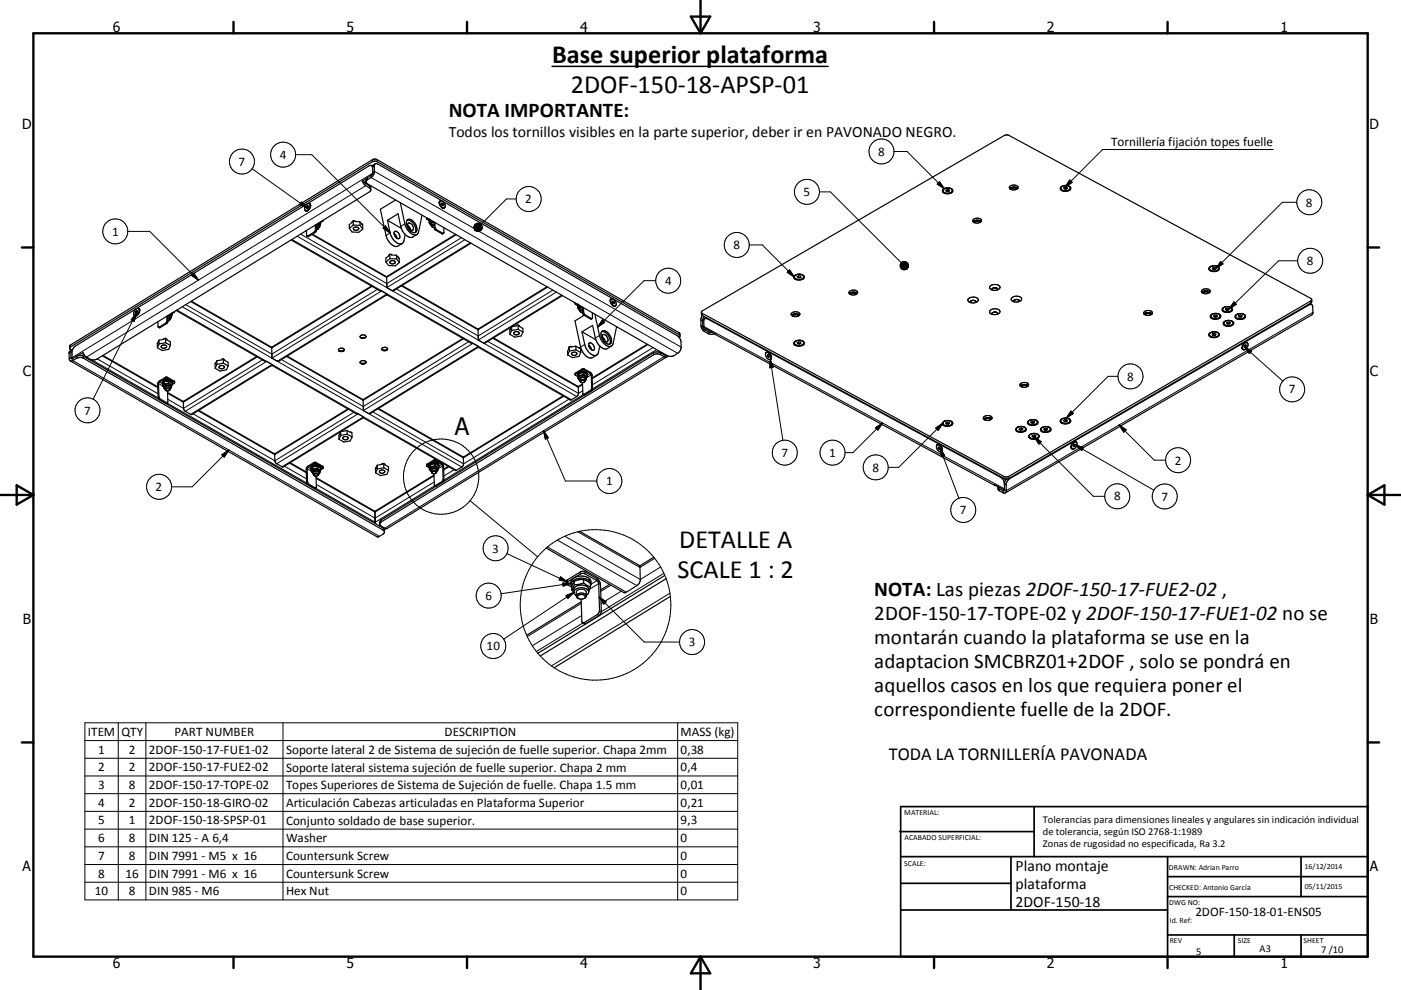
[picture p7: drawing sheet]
<svg xmlns="http://www.w3.org/2000/svg" width="420mm" height="297mm" viewBox="0 0 420 297" stroke-linecap="round" stroke-linejoin="round" font-family="sans-serif">
<defs><g id="words">
<g font-size="7.9">
<text x="165.5" y="18.8">Base superior plataforma</text>
<text x="171.1" y="27.8">2DOF-150-18-APSP-01</text>
<text x="203.6" y="164.3">DETALLE A</text>
<text x="203.1" y="173.3">SCALE 1 : 2</text>
</g>
<text font-size="7.2" x="136.4" y="130.6">A</text>
<g font-size="6.3">
<text x="134.5" y="35.1">NOTA IMPORTANTE:</text>
<text x="262.1" y="178.8">NOTA: Las piezas 2DOF-150-17-FUE2-02 ,</text>
<text x="262.1" y="186">2DOF-150-17-TOPE-02 y 2DOF-150-17-FUE1-02 no se</text>
<text x="262.1" y="193.2">montarán cuando la plataforma se use en la</text>
<text x="262.1" y="200.4">adaptacion SMCBRZ01+2DOF , solo se pondrá en</text>
<text x="262.1" y="207.6">aquellos casos en los que requiera poner el</text>
<text x="262.1" y="214.8">correspondiente fuelle de la 2DOF.</text>
</g>
<text font-size="5.5" x="266.4" y="227.9">TODA LA TORNILLERÍA PAVONADA</text>
<g font-size="4.7">
<text x="134.5" y="41.1">Todos los tornillos visibles en la parte superior, deber ir en PAVONADO NEGRO.</text>
<text x="304.5" y="261.2">Plano montaje</text>
<text x="304.5" y="266.6">plataforma</text>
<text x="304.5" y="272">2DOF-150-18</text>
</g>
<g font-size="4.2">
<text x="33.9" y="9.6">6</text>
<text x="103.9" y="9.6">5</text>
<text x="173.9" y="9.6">4</text>
<text x="243.8" y="9.6">3</text>
<text x="313.9" y="9.6">2</text>
<text x="383.9" y="9.6">1</text>
<text x="6.7" y="38.7">D</text>
<text x="410.5" y="38.7">D</text>
<text x="6.9" y="112.9">C</text>
<text x="410.7" y="112.9">C</text>
<text x="6.9" y="187.1">B</text>
<text x="410.7" y="187.1">B</text>
<text x="6.8" y="261.4">A</text>
<text x="410.7" y="261.4">A</text>
<text x="33.9" y="290.4">6</text>
<text x="103.9" y="290.4">5</text>
<text x="173.9" y="290.4">4</text>
<text x="243.8" y="290.4">3</text>
<text x="313.9" y="290.4">2</text>
<text x="383.9" y="290.4">1</text>
</g>
<g font-size="3.9">
<text x="83.9" y="47.7">4</text>
<text x="263.3" y="46.7">8</text>
<text x="333.2" y="43.8">Tornillería fijación topes fuelle</text>
<text x="71.5" y="49.7">7</text>
<text x="240.9" y="58.8">5</text>
<text x="157.5" y="61">2</text>
<text x="391.5" y="62">8</text>
<text x="33.6" y="70.7">1</text>
<text x="219.9" y="74.8">8</text>
<text x="391.8" y="79.5">8</text>
<text x="199.4" y="85.5">4</text>
<text x="337.9" y="114.2">8</text>
<text x="386.4" y="118">7</text>
<text x="25.2" y="124.4">7</text>
<text x="234.3" y="137.1">7</text>
<text x="248.6" y="137.1">1</text>
<text x="261.5" y="141.5">8</text>
<text x="352.2" y="139.4">2</text>
<text x="46.7" y="147.3">2</text>
<text x="181.7" y="145.5">1</text>
<text x="287.8" y="154.3">7</text>
<text x="334" y="150.1">8</text>
<text x="348.2" y="150.2">7</text>
<text x="147.6" y="165.8">3</text>
<text x="145.5" y="179.9">6</text>
<text x="145.9" y="195.1">10</text>
<text x="206.5" y="193.9">3</text>
<text x="26.3" y="220.7">ITEM</text>
<text x="36.4" y="220.7">QTY</text>
<text x="52.3" y="220.7">PART NUMBER</text>
<text x="133.3" y="220.7">DESCRIPTION</text>
<text x="204" y="220.9">MASS (kg)</text>
<text x="29.5" y="226.1">1</text>
<text x="38.6" y="226.1">2</text>
<text x="44.6" y="226.1">2DOF-150-17-FUE1-02</text>
<text x="85.8" y="226.1">Soporte lateral 2 de Sistema de sujeción de fuelle superior. Chapa 2mm</text>
<text x="204" y="226.1">0,38</text>
<text x="29.5" y="231.4">2</text>
<text x="38.6" y="231.4">2</text>
<text x="44.6" y="231.4">2DOF-150-17-FUE2-02</text>
<text x="85.8" y="231.5">Soporte lateral sistema sujeción de fuelle superior. Chapa 2 mm</text>
<text x="204" y="231.4">0,4</text>
<text x="29.5" y="236.7">3</text>
<text x="38.6" y="236.7">8</text>
<text x="44.6" y="236.7">2DOF-150-17-TOPE-02</text>
<text x="85.8" y="236.8">Topes Superiores de Sistema de Sujeción de fuelle. Chapa 1.5 mm</text>
<text x="204" y="236.7">0,01</text>
<text x="29.5" y="242">4</text>
<text x="38.6" y="242.1">2</text>
<text x="44.6" y="242.1">2DOF-150-18-GIRO-02</text>
<text x="85.8" y="242.1">Articulación Cabezas articuladas en Plataforma Superior</text>
<text x="204" y="242.1">0,21</text>
<text x="29.5" y="247.3">5</text>
<text x="38.6" y="247.3">1</text>
<text x="44.6" y="247.3">2DOF-150-18-SPSP-01</text>
<text x="85.8" y="247.4">Conjunto soldado de base superior.</text>
<text x="204" y="247.3">9,3</text>
<text x="29.5" y="252.6">6</text>
<text x="29.5" y="258">7</text>
<text x="38.6" y="252.6">8</text>
<text x="38.6" y="258">8</text>
<text x="44.6" y="252.6">DIN 125 - A 6,4</text>
<text x="44.6" y="258">DIN 7991 - M5 x 16</text>
<text x="85.8" y="252.7">Washer</text>
<text x="204" y="252.6">0</text>
<text x="204" y="258">0</text>
<text x="29.5" y="263.3">8</text>
<text x="37.6" y="263.3">16</text>
<text x="44.6" y="263.3">DIN 7991 - M6 x 16</text>
<text x="85.8" y="258.1">Countersunk Screw</text>
<text x="85.8" y="263.4">Countersunk Screw</text>
<text x="204" y="263.3">0</text>
<text x="28.4" y="268.6">10</text>
<text x="38.6" y="268.6">8</text>
<text x="44.6" y="268.6">DIN 985 - M6</text>
<text x="85.8" y="268.6">Hex Nut</text>
<text x="204" y="268.6">0</text>
<text x="358.4" y="274.9">2DOF-150-18-01-ENS05</text>
</g>
<g font-size="3.1">
<text x="312.7" y="246.8">Tolerancias para dimensiones lineales y angulares sin indicación individual</text>
<text x="312.7" y="250.4">de tolerancia, según ISO 2768-1:1989</text>
<text x="312.7" y="254">Zonas de rugosidad no especificada, Ra 3.2</text>
<text x="358.6" y="286.4">5</text>
<text x="377.6" y="285.6">A3</text>
<text x="396.1" y="285.9">7 /10</text>
</g>
<g font-size="2.4">
<text x="271.1" y="244.4">MATERIAL:</text>
<text x="271.2" y="252">ACABADO SUPERFICIAL:</text>
<text x="271.1" y="259.7">SCALE:</text>
<text x="350.4" y="260.9">DRAWN: Adrian Parro</text>
<text x="391.1" y="260.6">16/12/2014</text>
<text x="350.5" y="267">CHECKED: Antonio García</text>
<text x="391.2" y="266.7">05/11/2015</text>
<text x="350.5" y="271.4">DWG NO:</text>
<text x="350.7" y="276.9">Id. Ref:</text>
<text x="350.7" y="282.8">REV</text>
<text x="371.1" y="282.9">SIZE</text>
<text x="390.8" y="283">SHEET</text>
</g>
</g></defs>
<g fill="none" stroke="#000" stroke-width=".36">
<path d="M108.6 54.3l.5 1 1.8 1.1 .3 .5M108.6 54.3l.7 .4M109.3 54.7l1.7 1.3 .2 .9M109.8 54.6l.4 .6 89.8 51.5a2.26 2.26 0 0 0 2.1 0l1.1-.7a2.25 2.25 0 0 0 1-1.9l-.1-1.8-.5-1M109.8 54.4l-.5 .3M109.9 53.6l-1.3 .7M111.2 55.7l-.3 .2M111.2 56.9l-.5 .7-81.6 50.1-1.1 .3-1-.2-1.4-.9-.7-1.1-1.6 .9M111.4 49.7l-.8 .1-88 54-.9 1.1M111.4 49.7l.3 .4M111.4 49.7l.3 .2M111.7 50.1v1.7"/>
<path d="M111.7 50.1l-.1 2.1-1.8 1.4v1M112.5 49.1l-.3 .7 .1 1.6a2.31 2.31 0 0 1-1 1.9l-1.3 .8-.2 .5M112.5 49.1l.7 .1 89.9 51.5 .5 .6M112.5 49.1l-.7 .5-.1 .5M118.6 60l-4.6 2.8 1.7 7.8a3.7 3.7 0 0 0 3.4 3.3l1.5-.8M282.7 57.2v.2M282.7 57.4l.3 .5M283.1 56.6l-.4 .5v.3M283.6 56.4a.84 .84 0 0 0-1.1 .8 .84 .84 0 0 0 1 .9l1.7-.2M284 56.8l-.5 .3 .2 .3 .6 .1 .4-.3-.2-.3M284 57.3l-.2 .1M284 56.8v.5"/>
<path d="M284 57.3l.4 .1M284 56.8l.5 .1M284.1 56.4h-.3M284.1 56.4h.6M284.2 56.4l-1 .1M284.2 56.4h.5M284.5 56.9v.4M284.7 56.4l.5 .2M285.2 56.6l.3 .4v.5l-.3 .4M285.2 56.6a.65 .65 0 0 1 .5 .6 .65 .65 0 0 1-.5 .7M285.5 57.2a1.78 1.78 0 0 1-2.8 .2M302.7 55.9a1.6 1.6 0 0 1 2.5 .4 1.54 1.54 0 0 1-2.6-.1z"/>
<path d="M304.8 56.8a1.04 1.04 0 0 0-1.7 0M305.1 56.5a1.91 1.91 0 0 0-2.4 .1M318 56.5l.4 .7M319.3 56.1l-.4 .3 .2 .3h.5l.4-.2-.1-.3M319.3 56.1v.5M319.3 56.1l.6 .1M319.3 56.6l-.1 .1M319.3 56.6l.4 .1M319.5 55.7a1.06 1.06 0 0 0-1.2 .1 1.06 1.06 0 0 0-.3 1.1 2.24 2.24 0 0 0 2.6 .2M319.8 55.7h.3M319.9 56.2v.4M320 55.7a1.58 1.58 0 0 0-2 .8"/>
<path d="M320 55.7a.76 .76 0 0 1 1 .5 .76 .76 0 0 1-.4 .9M320.3 55.8a.68 .68 0 0 1 .6 .7 .68 .68 0 0 1-.8 .6 1.56 1.56 0 0 1-2.1-.6M320.9 56.4l-.3 .7M87.3 72l26.3 15.1 .8 .2 1.6 .9v.2M91.5 63.1a1.29 1.29 0 0 0 1.2-.6 1.29 1.29 0 0 0 0-1.4 1.31 1.31 0 0 0-1.2 .8 1.31 1.31 0 0 0 .3 1.4h.3M91.6 63.1l.5 .2M91.8 69.2h.1M91.9 69.2v1.5M91.9 62.1l.3 .2M91.9 70.7l.1 .1M92.2 61.8h.2l-.2 .7-.3-.1v-.3M92.2 61.8l.2 .1"/>
<path d="M92.2 61.8l-.3 .3M92.2 62.3v.1M92.3 63.2l-.2 .1M92.4 62.1l-.2 .2M92.6 61l.4 .2 .1 .3M92.7 61.1l.4 .4M93.1 61.5a1.84 1.84 0 0 1-1 1.8M93.7 70.3l22.2 12.7M94.5 67.5l.1 1.5-.3 .5-2.3 1.3M94.8 67.4l-.1 2.1-2.2 1.4-.5-.1M94.8 68l.7 .4M94.8 68.3l.5 .1v.4"/>
<path d="M95 67.3a.61 .61 0 0 1 .8 .3 .61 .61 0 0 1-.3 .8M95.3 68.8l-.5 .2M95.3 68.8h-.1M95.4 67l.4 .3 .1 .6M95.5 68.4l-.2 .4M95.5 67.9v.6M95.6 66.9l.5 .2M96.1 66.6v.5M96.1 67.1l-.3 .7M96.9 66.1v.1M96.9 66.2l-.8 .6M104.7 68.5l.8 1.1 2.1 .1 1.1-1"/>
<path d="M105.9 66.2l-1.2 1.2v1.1M105.9 66.2l2 .3M105.9 66.2v1.3M105.9 67.5l2 .1M105.9 67.5l-1.2 1M106 68.4a.87 .87 0 0 1 .9-.3 .87 .87 0 0 1 .6 .7 .84 .84 0 0 1-.9 .3 .84 .84 0 0 1-.6-.7zM107.9 66.5l.6 .8v-.2M107.9 66.5v1.1M107.9 67.6l.8 1.1M108.5 67.1v.2M108.5 67.1l.2 .3v1.3M115.7 78.6l.8 1.1 2 .1 1.2-1"/>
<path d="M116.2 66.1l.8 3.8a3.8 3.8 0 0 0 3.3 3.3l.7-.7 .5-2.2M116.2 66.1l4.1 2.4M116.2 66.1l3.1-2 .9 3.8a3.7 3.7 0 0 0 3.4 3.3l1.4-.9M116.9 76.3l-1.2 1.2v1.1M116.9 76.3l2 .3M116.9 76.3v1.3M116.9 77.6l2 .1M116.9 77.6l-1.2 1M117 78.4a.84 .84 0 0 1 .9-.2 .84 .84 0 0 1 .6 .6 .85 .85 0 0 1-.9 .4 .85 .85 0 0 1-.7-.7zM118.1 70.1l.6 .5 .3 .9M118.3 69.5a1.33 1.33 0 0 1 1.3 .6 1.33 1.33 0 0 1-.1 1.5 1.57 1.57 0 0 1-1.2-2.1zM118.9 76.6l.6 .8v-.2"/>
<path d="M118.9 76.6v1.1M118.9 77.7l.8 1.1M119.5 77.2l-.1 .1M119.5 77.2l.2 .2v1.4M120 60.8l1.4 6.4a3.9 3.9 0 0 0 3.4 3.3l.6-.7 1.1-5.3M122.1 66a2.89 2.89 0 0 1 2.3 3.8M122.1 66a2.09 2.09 0 0 1 2.7 1.6 1.31 1.31 0 0 1-.8 2.2 2.93 2.93 0 0 1-1.9-3.8zM122.2 67.6l.5 .5 .4 .9M122.4 66.9a1.44 1.44 0 0 1 1.3 2.2 1.51 1.51 0 0 1-1.3-2.2zM122.9 68.5l-.2 .2M127.8 65.3l.1 .3M127.9 65.6l.7 .5"/>
<path d="M128 65.4l-.1 .2M128.5 65.7l.1 .3M128.6 66.1l.1 .2M128.6 65.7v.4M128.7 66.9l.3 .2M128.8 65.9l-.1 1M129 67.2l.3 .5M129 66h.1M129 66h.2M129 66l-.3 .9M129.3 67.2l.1 .6M129.4 67.7v.1"/>
<path d="M129.4 67.8l.3 .4M129.5 66.2l-.5 .4v.6M130 66.5l-.7 .2-.3 .5M130.1 66.6l.1 1.8 .2 .5 2.1 1.2 .5-.1M130.1 67.3l-.7 .4M130.2 67.5a.39 .39 0 0 0-.6 .1 .39 .39 0 0 0 .1 .6l.5 .1M130.4 66.8l.2 1.9 2.3 1.3 .2-.2v-1.5M132 60.3l-.3 .6M132.2 60.2a1.16 1.16 0 0 0-.5 1.2 1.16 1.16 0 0 0 .8 .9l.5 .2a1.28 1.28 0 0 0 .3-1.5 1.28 1.28 0 0 0-1.3-.7 1.39 1.39 0 0 0 1.3 2l.1-.2M132.4 61.3h.1M132.5 61.3l.1 .2M132.8 61.1l-.3-.2-.2 .2 .2 .4"/>
<path d="M132.8 61.1l-.3 .2M132.8 61.1l.2 .4M133 61.5l-.2 .2-.3-.2M133 61.5l-.3 .1M133.3 62.3l-.7 .1M136.6 70.3l-20.7 12.7M141.2 73l-23 14.1-.6 .1-1.6-.9-.1-3.3M291.9 65.7a1.55 1.55 0 0 1 2.4 .5 1.51 1.51 0 0 1-2.7 0zM293.8 66.7a1.03 1.03 0 0 0-1.7 .1M294.1 66.5a1.84 1.84 0 0 0-2.3 .1M364.6 79.8a1.47 1.47 0 0 0-2.2 1 2.03 2.03 0 0 0 2.7 .4M364.8 79.9a.75 .75 0 0 1 .6 .5 .75 .75 0 0 1-.3 .8"/>
<path d="M40.2 94.5l.1 .1M40.3 94.6h.7M40.3 94.6l.3 .1M40.6 93.6l.4 .2M40.9 93.2h.3l-.3 .7h-.3v-.3M40.9 93.2l.3 .2M40.9 93.2l-.3 .4M41 93.8h.1M41.1 94.6l-.4 .2M41.2 93.6l-.2 .2M41.3 92.5a1.49 1.49 0 0 0-1 2.1M41.3 92.5a1.18 1.18 0 0 1 .4 1.3 1.18 1.18 0 0 1-1 .8h-.4"/>
<path d="M41.3 92.5a1.09 1.09 0 0 1 .6 1 1.09 1.09 0 0 1-.6 1l-.2 .1M41.5 92.6l.4 .4M47.3 96.5l.3 1.7M50 94.9v1.4l-.2 .6-2.2 1.3M50.2 94.7v2.2l-2.3 1.4-.4-.2M50.3 95.4l.7 .3M50.3 95.6l.4 .1v.4M50.4 94.6l.7 .2 .2 .4M50.7 96.1l-.4 .2M50.8 96.1l-.1 .1M50.9 94.3l.4 .4v.5M51 95.7v.1"/>
<path d="M51 95.2v.6M51 95.8l-.2 .3M51.1 94.2l.5 .2M51.3 95.2l-.3 .5M51.5 93.9h.1M51.6 93.9v.5M51.6 94.4l-.3 .7M51.7 93.9l-.1 .4M52.3 93.5l.1 .1M52.4 93.6l-.7 .5M52.4 93.4v.1M52.8 93.1l26.4 15.2 .7 .1 1.6 1v.2"/>
<path d="M57.4 90.3l24 13.9M111.4 85.8l-30 18.4M116 88.4l25 14.4 .8 .2 1.6 .9v.3M116 88.4l-32.3 19.9-.6 .1-1.6-1v-3.2M120.5 85.7l22.8 13M153 98.7v.1M153 98.7l-.1 1.6M153.4 98l-.4 .9v-.2M153.4 98v1.1M153.4 99.1l-.5 1.2M154.1 99.7a.79 .79 0 0 1 .9-.3 .79 .79 0 0 1 .6 .8 .79 .79 0 0 1-.9 .3 .79 .79 0 0 1-.6-.8zM155.3 97.5l-.5 .1v.2l-1.4 .2"/>
<path d="M155.3 97.5l1.5 1v1.1M155.3 97.5l.1 1.3M155.4 98.8l1.4 .8M155.4 98.8l-2 .3M156.8 99.6l-.6 1.2-1.9 .4-1.4-.9M164 86l-20.7 12.7M168.6 88.7l-23.2 14.2h-.4l-1.6-.9-.1-3.3M172.4 90.9v.2M172.5 90.9v.3l.6 .4M173.1 91.3v.3M173.1 91.6l.1 .3M173.2 91.3l-.1 .3"/>
<path d="M173.2 92.4l.3 .3M173.4 91.4l-.2 1M173.5 92.7l.4 .5M173.6 91.5v.1M173.6 91.6h.1M173.6 91.6l-.4 .8M173.9 92.8v.6M173.9 93.4l.3 .3M174 91.8l-.5 .4v.6M174.2 93.7l.5 .1M174.5 99.5l.8 3.8a3.8 3.8 0 0 0 3.4 3.3l.2-.1M174.5 99.5l4.2 2.4"/>
<path d="M174.5 99.5l3.2-1.9 .8 3.8a3.8 3.8 0 0 0 3.4 3.3l1.4-.9M174.5 92.1l-.6 .2-.4 .4M174.7 92.2v1.8l.3 .5 2.1 1.2 .5-.1M174.7 93.1a.38 .38 0 0 0-.5 .1 .38 .38 0 0 0 .1 .5M174.7 92.9l-.6 .1-.2 .4M174.9 92.3l.2 1.9 2.5 1.3M175.1 94.6l-2.7 1.7 1.7 7.8a3.8 3.8 0 0 0 3.4 3.3l1.4-.9M177.6 93.8v1.7M178.4 94.3l1.3 6.3a3.8 3.8 0 0 0 3.4 3.3l.2-.1M180.4 99.5a2.86 2.86 0 0 1 2.3 3.8M180.5 99.4a2.02 2.02 0 0 1 2.6 1.6 1.3 1.3 0 0 1 .3 1.4 1.3 1.3 0 0 1-1 .9 2.96 2.96 0 0 1-1.9-3.9zM183.3 89.7a1.34 1.34 0 0 0 .8 2.2l.5-.3"/>
<path d="M183.4 89.7a1.31 1.31 0 0 0 0 1.3 1.31 1.31 0 0 0 1.2 .7 1.32 1.32 0 0 0-.2-1.5 1.32 1.32 0 0 0-1.4-.4l-.1 .4M183.7 90.7h.1M183.7 90.7l.1 .2M184.1 90.5l-.3-.2-.2 .2 .2 .4M184.1 90.5l-.4 .2M184.1 90.5l.1 .4M184.2 90.9l-.1 .2-.3-.2M184.2 90.9l-.2 .1M184.5 91.7l-.6 .1M184.9 98l-1.1 5-.5 .8M210.3 93.7v.7l.3 .3M210.4 93.4l90.7-52.8 .8-.1 91.1 49 .3 .3-.3 .5-91.1 52.8-.9-.1-90.6-49-.1-.3z"/>
<path d="M210.6 94.7l-.5 1.1 .2 2.4a3 3 0 0 0 2.2 2l.8 .1 1-.2M211.1 94.9l-.5 1.4 .2 2 .4 .6 1.1 .6 1.3 .2M211.7 95.3v.1M211.8 95.3l-.5 .3M237.3 94a1.6 1.6 0 0 1 2.5 .3 1.57 1.57 0 0 1-2.6 0zM238.1 83.1l.4 .7M238.2 82.7a1.93 1.93 0 0 1 2.9 .4 1.86 1.86 0 0 1-3.1 .1zM239.3 82.3l-.9 .4-.3 .4M239.3 94.8a1.01 1.01 0 0 0-1.6 .1M239.4 82.8l-.4 .2 .2 .3 .5 .1 .4-.3-.1-.3M239.4 83.2l-.1 .1M239.4 82.8v.4"/>
<path d="M239.4 83.2l.5 .1M239.4 82.8h.6M239.7 94.5a1.87 1.87 0 0 0-2.4 .1M240 82.8v.4M240.4 82.4a.75 .75 0 0 1 .6 .6 .75 .75 0 0 1-.3 .7M241 83.1a1.69 1.69 0 0 1-2.9 0M256.7 88.3a1.01 1.01 0 0 0-1.7 .1M257 88.1a.87 .87 0 0 0-.3-1 .87 .87 0 0 0-.9-.1l-.6 .1a.68 .68 0 0 0-.7 .8 .68 .68 0 0 0 .8 .6l1.3-.2M257 88.1l-.4 .2M257 88a1.91 1.91 0 0 0-2.4 .1M290.4 89.5a1.99 1.99 0 0 1 2.9 .5 1.85 1.85 0 0 1-3.1 0zM292.6 90.5a1.07 1.07 0 0 0-1.7 .1"/>
<path d="M292.6 90.5v.2M292.6 90.5a1.02 1.02 0 0 0-1.7 .2l.1 .1M296.9 85.8a1.99 1.99 0 0 1 2.9 .4 1.83 1.83 0 0 1-3.1 .1zM296.9 93a1.99 1.99 0 0 1 2.9 .5 1.86 1.86 0 0 1-3.1 .1zM297.4 86.9v.1M297.4 93.9v.4M297.5 86.6a1.13 1.13 0 0 1 1.6 .2M297.5 86.6l-.1 .3M297.5 93.9a1.09 1.09 0 0 1 1.6 .2v.1M297.5 86.6l-.1 .2M298.2 86.4l-.7 .2M298.3 86.3l.8 .3v.3"/>
<path d="M298.9 93.8a1.06 1.06 0 0 0-1.5 .3M299 93.9l.1 .2M303.4 89.3a1.96 1.96 0 0 1 2.9 .4 1.84 1.84 0 0 1-3.1 .1zM303.9 90.4v.1M304 90.1l-.1 .3M304.1 90a.89 .89 0 0 1 1.5 .5M305.6 90.3a1.02 1.02 0 0 0-1.7 .1M343.2 93.5a1.55 1.55 0 0 1 2.3 .4 1.54 1.54 0 0 1-2.6 0zM345 94.4a1.01 1.01 0 0 0-1.6 .1M345.4 94.2a1.91 1.91 0 0 0-2.4 0M360.3 87.1a1.64 1.64 0 0 1 2.5 .3 1.55 1.55 0 0 1-2.6 0zM362.4 87.9a1.01 1.01 0 0 0-1.7 .1"/>
<path d="M362.6 80.5a1.74 1.74 0 0 1 3 .1l-.5 .6M362.6 80.5a1.67 1.67 0 0 0 2.8 0M362.6 80.5l.3 .8M362.7 87.7a1.92 1.92 0 0 0-2.4 0M363 94.9l.4 .7M363.4 99.6a.83 .83 0 0 0-1 .8 .83 .83 0 0 0 1 .9l1.7-.3M363.4 99.6a.81 .81 0 0 0-.8 .6 .81 .81 0 0 0 .3 .9M363.6 94.2a1.58 1.58 0 0 1 2.4 .9l-.5 .4M363.6 94.2a.79 .79 0 0 0-.7 .9 .79 .79 0 0 0 .9 .6l1.7-.2M363.6 99.6a1.3 1.3 0 0 1 1.9 1l-.4 .4M363.7 99.6h-.3M363.8 80.2l-.4 .2 .2 .4h.5l.4-.2-.1-.3"/>
<path d="M363.8 80.2l.1 .5M363.8 80.2l.6 .1M363.9 80.7l-.2 .1M363.9 80.7h.4M364 99.5l-.3 .1M364 94.6v.4M364.2 99.5a.91 .91 0 0 1 1.2 1M364.4 80.3v.4M364.6 94.5l.4 .2-.2 .4-.5 .1-.4-.3 .1-.3M364.6 95l-.5 .1M364.6 94.5v.5M364.6 94.5l-.6 .1"/>
<path d="M364.6 95l.1 .1M364.7 94a.77 .77 0 0 1 1 .4 .77 .77 0 0 1-.3 1 1.56 1.56 0 0 1-2.4-.7l.6-.5M365.8 94.8l-.3 .7M366.5 92.8l.1 .2M366.6 93l.3 .5M366.9 92.3a.65 .65 0 0 0-.5 .6 .65 .65 0 0 0 .5 .6M366.9 97l.3 .7M366.9 92.3l-.3 .2v.5M367.1 96.6l-.2 .4M367.4 92.1l-.5 .2M367.5 96.3a.79 .79 0 0 0-.8 .9 .79 .79 0 0 0 1 .6l1.7-.2M367.5 92.5l.1 .4"/>
<path d="M367.9 96.7v.4M368 96.1l-.8 .3M368 96.1a1.34 1.34 0 0 1 1.9 1.1l-.5 .4M368 96.2a1.4 1.4 0 0 1 1.7 .7M368.1 92.5l.4 .2-.1 .3-.6 .1-.4-.2 .1-.4M368.1 92.5v.4M368.1 92.5h-.6M368.1 92.9l-.4 .1M368.1 92.9l.2 .1M368.2 92a.77 .77 0 0 1 1 .3 .77 .77 0 0 1-.3 1.1 1.94 1.94 0 0 1-2.3-.4M368.3 92l-.9 .1M368.3 92a.96 .96 0 0 1 1.1 1.2l-.3 .3"/>
<path d="M368.5 96.6l.4 .2-.2 .3-.5 .1-.5-.2 .2-.3M368.5 96.6v.5M368.5 96.6l-.6 .1M368.5 97.1l-.5 .1M368.5 97.1l.1 .1M369.1 93.5a2.54 2.54 0 0 1-2.2 0M369.4 92.7l-.3 .8M369.7 96.9a1.69 1.69 0 0 1-2.8 .1M369.7 96.9l-.3 .7M370.4 94.9l.4 .7M370.8 94.4a.64 .64 0 0 0-.5 .6 .64 .64 0 0 0 .5 .6M370.8 94.4l-.4 .5"/>
<path d="M371.3 94.2l-.5 .2M371.3 94.2a1.4 1.4 0 0 1 2.1 .9l-.4 .5M371.4 94.6l.1 .5M371.8 94.1l-.5 .1M372 94.5l.4 .3-.2 .3-.5 .1-.4-.2 .1-.4M372 94.5v.5M372 94.5l-.6 .1M372 95l-.4 .1M372 95l.1 .1M372.1 94.1a.76 .76 0 0 1 1 .3 .76 .76 0 0 1-.3 1 1.78 1.78 0 0 1-2.4-.5M373 95.6a2.55 2.55 0 0 1-2.2 0M373.3 94.8l-.3 .8"/>
<path d="M392.7 91.1l.5 .3M393.2 91.4l-.7 .1-89.8 52.1a2.33 2.33 0 0 0-1 1.9v1.7a.63 .63 0 0 1-.3 .7 .63 .63 0 0 1-.7-.1l-1.4-.8-.1-.9M393.2 91.4l.3 .5 .1 1.8-.3 .8-91.9 53.4M393.3 89.9v.6l-.3 .4-91.1 52.8-.8-.1-90.5-48.9M20.9 104.6l.5 .5-.2 .4 .1 1.8 .1 .3h.3M21.7 107.6l1.7-.9 1.6 .2 89.8 51.5 .4 .4 .1 .8M21.7 105l-.9 .6v2a.65 .65 0 0 0 .3 .7 .65 .65 0 0 0 .7-.1l1.1-.7a2.33 2.33 0 0 1 2.1 0l89.8 51.5a.65 .65 0 0 1 .5 .6 .65 .65 0 0 1-.5 .7l-1.4 .8-.4-.1-91.9-52.7M21.7 104.9v2.7M25.1 106.3l-.6 .4M26 107.4h.4M30.9 106.6l16.4 9.5M47.3 102.7v.1"/>
<path d="M47.3 102.7l-.1 1.6M47.7 102.1l-.4 .8v-.2M47.7 102.1v1.1M47.7 103.2l-.5 1.1M48.5 103.6a.77 .77 0 0 1 .9-.1 .77 .77 0 0 1 .5 .7 .79 .79 0 0 1-.9 .4 .79 .79 0 0 1-.6-.8zM48.8 115.4v.5M48.8 115.9l.3 .3M49.1 116.2l.4 .5M49.2 115.1l-.4 .8M49.2 114.6l-.4 .8M49.2 114.6v.5M49.5 116.8l.2 .4"/>
<path d="M49.5 116.3v.5M49.6 101.5l-.5 .1v.2l-1.4 .3M49.6 101.5l1.5 1v1.1M49.6 101.5l.1 1.3M49.7 102.8l1.4 .8M49.7 102.8l-2 .4M50.2 117.7l4.8 2.8M50.2 117.3v3.5M50.6 114.8l1 .6M50.6 114.8l-1.4 .3M50.6 114.4l-1.4 .2M50.6 114.4l1 .5v.5"/>
<path d="M50.6 114.4v.4M50.7 117.2a.5 .5 0 0 1-.7 .2 .5 .5 0 0 1-.2-.7 .49 .49 0 0 1 .7-.2 .49 .49 0 0 1 .2 .7M51 116.7v.1M51 116.7a.92 .92 0 0 0-1.5 .1M51 116.8l-.2 .3M51 116.2v.6M51.1 103.6l-.5 1.2-2 .4-1.4-.9M51.3 116.2a1.12 1.12 0 0 0-1.1-1 1.12 1.12 0 0 0-1.1 1.1M51.3 116.2a1.33 1.33 0 0 0-2.2 0M51.3 116.2l-.3 .5M51.6 115.4l.7-.4v-.6l-2.3-1.3-2.2 1.2-.5 .6 .2 4.6 2.4 1.5M51.6 115.4l-.3 .7"/>
<path d="M51.7 115a1.73 1.73 0 0 0-3 .1l.1 .3M51.7 115l-.1 .3M51.7 115a1.65 1.65 0 0 0-1.3-1.2 1.65 1.65 0 0 0-1.6 .6l-.1 .7M52.4 114.8l-2.4-1.4-2.2 1.2-.2 .3 .1 4.5 2.5 1.4M64.6 108.9v.1M64.6 108.9l-.1 1.6M65 108.2l-.4 .9v-.2M65 108.2v1.1M65 109.3l-.5 1.2M65.7 109.9a.79 .79 0 0 1 .9-.3 .79 .79 0 0 1 .6 .8 .79 .79 0 0 1-.9 .3 .79 .79 0 0 1-.6-.8zM66.9 107.7l-.4 .1v.2l-1.5 .2M66.9 107.7l1.5 1v1.1"/>
<path d="M66.9 107.7l.1 1.3M67 109l1.4 .8M67 109l-2 .3M68.4 109.8l-.5 1.2-2 .3-1.4-.8M76.9 107l-21.9 13.4M81.4 104.2h.1M81.5 109.6l25.1 14.4 .7 .2 1.7 .9-.1 .2M81.5 109.6l-24 14.8-2.3-1.4-.2-2.6M86.1 106.8l22.7 13.1M101.5 105.1l.2 .2M101.5 105.1l.1 .1M101.6 105.2l.1 .1"/>
<path d="M101.7 105.3l.2 .1M101.9 105.4l.4 .1M101.9 105.4h.4M102.6 105.4h-.3M103 105.3l-.7 .2M103.1 105.2h-1.5M103.1 105.2l-.1 .1M103.2 105.1a.87 .87 0 0 0-.9-.6 .87 .87 0 0 0-.8 .6M103.2 105.1l-.1 .1M103.2 105.1l-.2 .2M108.1 101.3l.3 .1M108.1 101.2a.71 .71 0 0 1 .3-.8 .71 .71 0 0 1 .9 .1l.4 .3-.2 .5"/>
<path d="M108.4 101.4l.4 .1M108.4 109.1l.4 .1M108.4 109.2h.4M109.3 101.4l-.5 .1M109.3 101.4l-.2 .1M109.3 109.1l-.5 .1M109.5 101.3l-.2 .1M109.5 109l-.2 .1M109.6 108.9l-.1 .1M109.6 101.2h-1.5M109.6 108.9h-1.5M109.7 100.9l-.2 .4"/>
<path d="M109.7 108.6l-.1 .3M109.7 108.7a.93 .93 0 0 0-.9-.5 .93 .93 0 0 0-.8 .6l.4 .3M109.7 108.7l-.2 .3M114.5 104.7l.1 .3M114.5 104.7l.2 .4M114.5 104.7a.91 .91 0 0 1 .9-.5 .91 .91 0 0 1 .8 .6l-.1 .2M114.6 105l.1 .1M114.7 105.1h.2M116 105l-1.1 .1M116.1 104.9l-.5 .3h-.7M116.1 104.9h-1.5M116.2 104.7l-.1 .2"/>
<path d="M138.8 101.5l-30 18.4M143.4 104.2l-32.3 19.8-.6 .1-1.5-.9-.2-3.3M143.4 104.2l27.7 15.8 2.2-1.5v-2.5M147.9 101.4l25.4 14.6M168.8 118.8l-29.9 18.4M170.7 104l-.5 1.4v1.1M170.7 104v1.3M170.7 105.3l-.5 1.2M171.4 105.9a.9 .9 0 0 1 1.6 .3 .88 .88 0 0 1-.9 .4 .88 .88 0 0 1-.7-.6zM172.4 112.5l2.5-1.6 2.3 1.3 .1 4.6-2.4 1.5M172.4 112.4l.2-.5 2.3-1.3 2.2 1.2 .4 .7 .1 4.4-2.3 1.6-.5-.2M172.4 112.5l.8 .5"/>
<path d="M172.6 103.9l-1.4 .2v-.2l-.5 .1M172.6 103.9l1.5 .6v1.3M172.6 103.9l.1 1.1M172.7 105l-2 .3M172.7 105l1.4 .8M173.1 112.6l.1 .3M173.2 112.9v.5M173.6 112.6l-.4 .8M173.6 112.1l-.4 .8M173.6 112.1v.5M173.9 114.3l.4 .4M173.9 113.8v.5"/>
<path d="M174.1 105.8l-.5 1.1-2 .4-1.4-.8M174.2 114.7l-.1-.1a.54 .54 0 0 1 .6-.5 .54 .54 0 0 1 .5 .5l-.1 .1M174.2 114.7h.9M174.6 115.2l-1.3 .8M174.6 114.8l.3 3.5M175 112.3l1 .6M175 112.3l-1.4 .3M175 111.8l-1.4 .3M175 111.8l1 .6v.5M175 111.8v.5M175.4 114.3a.86 .86 0 0 0-1.5 0M175.4 114.2l.3-.2a1.11 1.11 0 0 0-.6-1.3 1.11 1.11 0 0 0-1.3 .3l-.2 .9 .3 .4"/>
<path d="M175.4 113.7v.7l-.3 .3M176 112.9l-.2 .7a1.32 1.32 0 0 0-2.2 .1l-.4-.3M176.1 112.5a1.71 1.71 0 0 0-3 .1M176.1 112.5l-.1 .3M176.1 112.5a1.64 1.64 0 0 0-1.3-1.2 1.64 1.64 0 0 0-1.6 .6l-.1 .7M176.5 103.5l.6 .7 .2 .8M176.6 102.9a1.35 1.35 0 0 1 1.4 .7 1.35 1.35 0 0 1-.1 1.5 1.61 1.61 0 0 1-1.3-2.2zM179.8 103.8l-.5 2.2-.4 .5M180.5 101l.7 .8 .2 .6M180.7 100.4a1.43 1.43 0 0 1 1.3 2.2 1.53 1.53 0 0 1-1.3-2.2zM181.3 102l-.3 .1M194 103.3l-16.5 10.1"/>
<path d="M198.7 105.9l-.3 .2M199.5 106.5l-1.5-.7a2.26 2.26 0 0 0-2.1 0l-81.6 50.2-.4 .5v.8M199.5 106.5l.6 .3M199.5 106.4v.1M199.9 107.1l-84.1 51.5M200.1 106.8l-.6 .4-1.4-.8a2.37 2.37 0 0 0-2.2 .1l-81.6 50.1-.4 .6M200.1 106.8h.1M203.6 101.2l.2-.2 .1-.8-.4-.4-90.5-51.9-.8-.2-.6 .2-90.4 55.6-.3 .3v.7M203.9 100.7l-.3-.3-90.5-51.9-.8-.2-.7 .2-90.4 55.6-.3 .5M230 105.6l-.3 .2M230.1 106.8v-.3l.2-.1 .3 .4v.3h-.3M230.1 106.8l.2 .3"/>
<path d="M230.1 105.6h.2M230.3 105.6a.78 .78 0 0 0-.8 .5 .78 .78 0 0 0 .2 .9l.6 .8a.62 .62 0 0 0 .8-.2 .62 .62 0 0 0 0-.8 1.24 1.24 0 0 0-1.4-1M230.3 105.6a1.83 1.83 0 0 1 1 1.9M230.4 106.6l.2 .2M230.4 106.6l-.3 .2M230.4 106.5v.1M230.6 107l-.3 .1M231.2 107.5l-.3 .3M231.3 107.5l-.5 .4M238.1 102.9l.4 .7M238.6 102.3l-.5 .6M239.4 102.6v.4"/>
<path d="M239.4 102.6l-.4 .2 .1 .3 .6 .1 .4-.3-.1-.3M239.4 103l-.1 .1M239.4 103l.5 .1M239.4 102.6h.6M239.9 102.1a1.25 1.25 0 0 0-1.8 1.2 2.25 2.25 0 0 0 2.6 .3M239.9 102.1l-1.2 .2M239.9 102.1h.3M240 102.6v.4M240.2 102.1a.76 .76 0 0 1 .9 .5 .76 .76 0 0 1-.4 1M240.2 102.1a.77 .77 0 0 1 .8 .9 .77 .77 0 0 1-1 .6 1.48 1.48 0 0 1-1.9-.7M241 102.8l-.3 .8M305.9 115.1a1.64 1.64 0 0 1 2.5 .4 1.53 1.53 0 0 1-2.6-.1z"/>
<path d="M307.9 116a1.04 1.04 0 0 0-1.7 .1M308.3 115.7a1.87 1.87 0 0 0-2.4 .1M362.6 100.4a1.74 1.74 0 0 0 2.8 .1M363.6 100.1v.4M364.2 100l.3 .3-.1 .3h-.6l-.4-.2 .2-.3M364.2 100.5l.1 .1M364.2 100v.5M364.2 100.5l-.5 .1M364.2 100l-.6 .1M365.4 100.5l-.3 .5M372.3 104.3l.1 .4M372.3 104.2l.1 .4"/>
<path d="M372.4 104.7l.6 .2M373.2 103.9h-.1M373.2 103.9l.3 .2M373.3 103.6l-.1 .3M373.4 103.5l.2 .2M373.5 102.7l.5 .1M373.5 102.7l-.4 .1M373.5 102.6a1.71 1.71 0 0 0-1.2 1.7M373.6 102.7h.1M373.6 103.7l-.1-.2-.5 .5 .2 .2 .3-.1M373.6 103.7l-.1 .4M373.7 102.8a1.45 1.45 0 0 0-1 2"/>
<path d="M373.7 102.8l.4 .2M373.7 102.7l.2 .1M374 102.8l.1 .1M374.1 103a1.34 1.34 0 0 1-1.5 1.8l-.2-.2M49.9 121h.1M50.2 120.8l-.3 .2M59.6 123.1l22.8 13.1M87 138.8l4.8 2.8M95.1 139.9l-1.4 .3M95.1 139.9l1 .6v.5M95.1 139.9v.5M102 129.6l-.4 1.1v1.1"/>
<path d="M102.1 129.5l.1 1.1M102.2 130.6l-.6 1.2M102.6 129.2h.1M102.9 131.2a.77 .77 0 0 1 .9-.3 .77 .77 0 0 1 .5 .8 .89 .89 0 0 1-1.5-.4zM104.1 129.2l-1.5 .2v-.2M104.1 129.2l1.4 .6v1.3M104.1 129.2v1.1M104.1 130.3l1.4 .8M104.1 130.3l-1.9 .3M104.3 122.7l-21.8 13.4-.1 2.1 .3 .7 2.2 1.2 24-14.8M105.5 131.1l-.5 1.2-1.9 .3-1.5-.8M108.9 125.3h.1"/>
<path d="M113.1 139.6l-.4 .9v-.3M113.1 139.6v1.1M113.5 122.5l25.2 14.5 .3 2.2-.3 .7-2.1 1.3-27.7-15.9M115 139l-.5 .1v.2l-1.4 .3M115 139l1.5 1.1v1.1M115 139l.1 1.3M127.9 139.8l2.4-1.5 2.4 1.3 .2 4.4-.4 .5-2.1 1.2M127.9 139.8l.1-.5 2.4-1.3 2 1 .6 .8 .1 4.5-2.3 1.5-.5-.1M127.9 139.8l.8 .5M128.6 139.9a1.73 1.73 0 0 1 3-.1l-.1 .4M128.6 139.9l.1 .4M129.1 139.9l-.4 .9"/>
<path d="M129.1 139.5l-.4 .8M129.1 139.5v.4M130.5 139.7l1 .6M130.5 139.7l-1.4 .2M130.5 139.2l-1.4 .3M130.5 139.2l1 .6v.5M130.5 139.2v.5M131.6 139.8a1.56 1.56 0 0 0-2.6-.8l-.4 .4v.5M134.4 139.9l-1.4 .8M281.3 134.5l.3 .3M281.5 133.3h-.3l-.4 .3M281.5 133.3a1.9 1.9 0 0 1 1 1.8"/>
<path d="M281.5 133.3l-.5 .2M281.5 133.3l.2 .1M281.6 134.3l.2 .2M281.6 134.3l-.3 .2M281.7 134.2l-.1 .1M281.8 134.5v.3h-.2M281.8 134.7l-.2 .1M281.8 134.5l-.2-.4h-.3v.4M282 135.5h.2M282.3 135.3a1.38 1.38 0 0 0-1.4-1.8 1.47 1.47 0 0 0 1 2M282.3 135.4l-.1 .1M282.5 135.1l-.3 .4"/>
<path d="M282.5 135.1l-.6 .4M282.7 127l.3 .7M283.9 126.7l-.4 .2 .2 .3 .5 .1 .4-.3-.1-.3M283.9 127.1l-.1 .1M283.9 126.7v.4M283.9 127.1l.5 .1M283.9 126.7h.6M284.4 126.2a1.39 1.39 0 0 0-1.9 1l.5 .5M284.4 126.2h.3M284.4 126.2a1.45 1.45 0 0 0-1.7 .8M284.5 126.7v.4M284.7 126.2a.77 .77 0 0 1 .9 .5 .77 .77 0 0 1-.4 .9"/>
<path d="M284.7 126.2a.81 .81 0 0 1 .7 .5 .81 .81 0 0 1-.1 .8M285.2 127.6a2.53 2.53 0 0 1-2.2 .1M285.4 127.5l-.2 .1M285.5 127a1.7 1.7 0 0 1-2.8 0M294.9 125.1a1.42 1.42 0 0 1 2.5 .5 1.57 1.57 0 0 1-2.6-.2zM297 125.9a1.04 1.04 0 0 0-1.7 .1M297.3 125.7a1.83 1.83 0 0 0-2.4 .1M305.5 128a.77 .77 0 0 0-.9 .5 .77 .77 0 0 0 .4 1M305.5 128a.8 .8 0 0 0-.8 .6 .8 .8 0 0 0 .3 .9M305.7 128.5v.4M305.8 127.9l1.4 .3M305.8 127.9l-.3 .1"/>
<path d="M306 127.9l-.2 .1M306.2 128.9l-.4 .1M306.2 128.4l.5 .2-.2 .4-1-.2 .2-.3M306.2 128.4v.5M306.2 128.4l-.5 .1M306.2 128.9l.2 .1M306.3 127.9a.96 .96 0 0 1 1.2 1.2l-.1 .2M307.3 128.3a.72 .72 0 0 1 .1 .9 .72 .72 0 0 1-.8 .3 1.6 1.6 0 0 1-1.9-.7M307.4 129.3a2.49 2.49 0 0 1-2.4 .2M307.5 128.7l-.2 .6M309 126a.77 .77 0 0 0-.9 .5 .77 .77 0 0 0 .4 .9M309 126a.81 .81 0 0 0-.8 .5 .81 .81 0 0 0 .3 .9"/>
<path d="M309.2 126.4v.5M309.3 125.9a1.33 1.33 0 0 1 1.9 1l-.3 .3M309.3 125.9l-.3 .1M309.4 130.1a.77 .77 0 0 0-.9 .5 .77 .77 0 0 0 .4 1M309.4 130.1a.79 .79 0 0 0-.8 .6 .79 .79 0 0 0 .3 .9M309.6 130.6v.4M309.6 125.9h-.3M309.8 126.4l.4 .2-.2 .3-.9-.1 .1-.4M309.8 126.8l-.5 .1M309.8 126.4v.4M309.8 126.4h-.6M309.8 126.8l.1 .1"/>
<path d="M309.9 125.9a.78 .78 0 0 1 .9 .2 .78 .78 0 0 1 0 1 1.83 1.83 0 0 1-2.6-.3M310 130l-.6 .1M310.1 130.5l.4 .2-.1 .3-.6 .1-.4-.2 .2-.3M310.1 131l-.4 .1M310.1 130.5v.5M310.1 130.5l-.5 .1M310.1 131l.2 .1M310.2 130.1a.96 .96 0 0 1 1.2 1.1l-.3 .3M310.6 130.1h-1.2M310.7 130.2l.5 .2 .2 .4M310.9 127.2a2.5 2.5 0 0 1-2.4 .2M311.1 126.6l-.2 .6"/>
<path d="M311.1 131.5a2.49 2.49 0 0 1-2.2 .1M311.3 131.4l-.2 .1M311.4 130.8a1.7 1.7 0 0 1-2.8 .1M311.4 130.8l-.2 .6M312.1 128.8l.3 .7M313.1 128.6v.4M313.2 128a1.49 1.49 0 0 1 1.9 .8l-.5 .7M313.2 128l-.7 .3-.4 .6M313.2 128l-.8 .2a.67 .67 0 0 0-.5 .7 .67 .67 0 0 0 .5 .6M313.2 128h.6M313.7 128.5l.4 .2-.2 .3-.5 .1-.4-.2 .1-.3M313.7 128.9l-.5 .1"/>
<path d="M313.7 128.5v.4M313.7 128.5l-.6 .1M313.7 128.9l.1 .1M313.8 128l.7 .2 .4 .6M314.6 129.5l-1.1 .2-1.1-.2M314.8 129.3l-.2 .2M314.9 128.8a1.69 1.69 0 0 1-2.8 .1M314.9 128.7l-.1 .6M318 126.3l.4 .7M319.1 125.5l-.8 .2a.76 .76 0 0 0-.4 1 .76 .76 0 0 0 .9 .4l.9 .1 .9-.3M319.2 125.5l-1 .3-.2 .5M319.3 125.9l-.4 .2 .1 .4h.6l.4-.2-.2-.3"/>
<path d="M319.3 125.9v.5M319.3 125.9l.5 .1M319.3 126.4l-.1 .1M319.3 126.4h.4M319.4 125.4l-.3 .1M319.4 125.4l.6 .1M319.5 125.4l.5 .1M319.8 126v.4M320 125.5a.73 .73 0 0 1 .8 .7 .73 .73 0 0 1-.7 .7 1.6 1.6 0 0 1-2.1-.6M320 125.5a.76 .76 0 0 1 .9 .5 .76 .76 0 0 1-.3 .9M320.9 126.2l-.3 .7M321.1 134v.2"/>
<path d="M321.1 134.3l.4 .4M321.1 134.2l.4 .5M321.5 134.7h.2M321.7 133a.67 .67 0 0 1 1-.4 .67 .67 0 0 1 .1 1 .9 .9 0 0 1-.5 1 .9 .9 0 0 1-1-.3v-.6zM321.9 133.7h-.1M321.9 133.7l.4 .2M322 133.4l-.1 .3M322.1 132.5a1.82 1.82 0 0 0-1 1.8M322.1 133.3l.3 .2M322.2 132.5l.6 .2M322.3 132.4l-.4 .2M322.4 132.5l.2 .1"/>
<path d="M322.4 133.5l-.2-.2-.4 .5 .1 .2 .4-.1M322.4 133.5l-.1 .4M93.2 140.6l.2 .4M93.2 140.6a1.56 1.56 0 0 1 2.6-1l.4 .5-.1 .8M93.4 141.5l.3 .2M93.4 141v.5M93.7 141.8l.3 .5M93.7 140.2l-.3 .8M93.7 140.2v.4M93.7 140.6l-.3 .9M94 141.8v.6M94 142.4l.3 .3"/>
<path d="M94.7 142.9v3.5M94.8 143.3l17.6 10.1M95.1 140.4l1 .6M95.1 140.4l-1.4 .2M95.4 142.6a.57 .57 0 0 0-.6-.5 .57 .57 0 0 0-.5 .6M95.4 142.6a.77 .77 0 0 1-1.1 .1M95.4 142.6l-.2 .2M95.5 141.8v.5M95.5 142.3a.87 .87 0 0 0-1.5 .1M95.5 142.3l-.1 .3M95.9 141.7a1.29 1.29 0 0 0-2.2 .1M95.9 141.7l-.4 .6"/>
<path d="M95.9 141.8a1.12 1.12 0 0 0-1.2-1.1 1.12 1.12 0 0 0-1 1.1M96.1 141l-.2 .7M96.2 140.5a1.73 1.73 0 0 0-3 .1M96.9 140.4l-2.5-1.4-2.3 1.5 .2 4.4 2.4 1.5M96.9 140.4l-.8 .6M96.9 140.4l-.1-.5-2.4-1.2-2.2 1.3-.3 .4 .1 4.7 2.2 1.4 .6-.1M112.4 153.4l.1 3.7M112.7 140.2v.2M112.7 140.2l-.1 1.7M113.1 140.7l-.5 1.2M113.8 141.3a.78 .78 0 0 1 .9-.4 .78 .78 0 0 1 .6 .8 .78 .78 0 0 1-.9 .4 .78 .78 0 0 1-.6-.8zM113.9 157.2l.4 .7 1.5 .7"/>
<path d="M114.2 157.8l-.2 .1M115.1 140.3l1.4 .9M115.1 140.3l-2 .4M115.1 158.3l-.3 .1M115.7 158.6l-.5 .3M116.5 141.2l-.5 1.1-2 .4-1.4-.8M128.7 140.3v.5M129.4 141.7l.1 .2M129.4 141.1v.6M129.5 141.9l.3 .2M129.6 141.9a.57 .57 0 0 1 .5-.5 .57 .57 0 0 1 .6 .5l-.1 .1M129.6 141.9l.1 .1"/>
<path d="M130.1 142.5l-17.7 10.9M130.1 142.1l.3 3.6M130.6 142h-.9M130.9 141.6l.3-.4a1.11 1.11 0 0 0-1.1-1.2 1.11 1.11 0 0 0-1.1 1.2l.4 .4M130.9 141.1v.7l-.4 .2M130.9 141.6a.86 .86 0 0 0-1.5 .1M131.5 140.3l-.3 .7a1.3 1.3 0 0 0-2.2 .1l-.3-.3M173.8 159.4l18 10.4M298.8 145.7l-.7-.4 3.1 1.7M299.2 146.1l.2 .4 1.4 .8 .3-.3M299.2 145.9v.2M301.1 145a2.31 2.31 0 0 0-1.1-1.8l-88-47.6a.66 .66 0 0 0-.7 0 .66 .66 0 0 0-.3 .7l.1 2.1 3.5 2 83.7 45.3"/>
<path d="M301.3 143.7l.2 .3M301.7 143.7l-.6 1.3v2M163.7 164.4l23.3 13.4h.6l3.3-2.1a2.33 2.33 0 0 0 1.1-1.9l-.2-4M169.8 175v-.7l.3-.3 4.3-2.6 1 .2 3.5 2a2.4 2.4 0 0 1 1.1 1.8l.3 8-.2 .7-.5 .6M171.4 176.2l-1.4-.9-.1-.5 4.5-2.8 1 .2 3.8 2.2 .3 .7 .2 8.4-.6 .9-4.2 2.5-.5-.5-.2-6.6M171.4 177l.6 .5M172 177.6l.2 .6 .6 .5M172.1 174.4l-.7 1.7v.9M172.1 174.4l.1 1M172.2 175.4l-.8 1.6M172.8 177.7v1.1M173.3 178.7a1.4 1.4 0 0 1 2.2 .4 1.35 1.35 0 0 1-2.4-.1z"/>
<path d="M174.9 173.9h-1.3l-1.5 .5M174.9 173.9l1.1 .4 1 .8v1M174.9 173.9l.1 1M175 174.9l2 1.2M175 174.9l-1.4 .4-1.4 .1M175.3 179.4l-.2 .2M175.8 177.6v1.2M175.8 178.6l-.1 .5-.4 .3M175.8 178.6a1.77 1.77 0 0 0-3 .3l.1 .3 .6 .4M176.5 177.4a2.7 2.7 0 0 0-4.5 .2M176.5 177.4l-.1 .6-.6 .6M176.5 177.6a2.01 2.01 0 0 0-2.8-2 1.67 1.67 0 0 0-1.7 2.1"/>
<path d="M177 175.8a1.53 1.53 0 0 0-1.3-2.1 3.7 3.7 0 0 0-4.5 1.3l.2 1M177 176.1l-.5 1.3M177.2 175.2a2.16 2.16 0 0 0-2.5-2.4 2.89 2.89 0 0 0-3.5 1.9v.6M182.7 175.3l-2.6 1.7M196 167.2l-4.2 2.6M199.3 172.6l-38 23.4M199.7 173.6l-37.7 23.2M201 178.9l-34.9 21.4M174.3 180.6l-16.4 10M174.6 186.8l.7 .4 .4-.1"/>
</g>
<g fill="none" stroke="#000" stroke-width=".3">
<path d="M75.6 50.6l16.6 11.9M88.6 46.4h4.9l23.5 23.5M109.7 55.7l-83.8 51.4M109.8 54.4l-.5 .3M110.2 53.3v.6M110.7 55.7v.6M110.9 55.6l-.2 .1M111.2 52.7l.1 .6 91.9 52.7M111.6 47.9v.6M111.7 50.3h.1M111.7 52l-90.1 55.3M111.7 51.7l.6-.3 91.9 52.7"/>
<path d="M112.2 49.8l-.5 .3M113 47.9l.1 .6M154.8 59.7h-3l-7.6 7.6M245.7 57.6h3.2l21.3 21.2M268 45.4h3.9l11.2 11.2M281.7 54.5l1.4 2.1-2.1-1.4zM320.7 54l.7 .7-2.1 1.4zM381.7 44.9h-51.1l-11.3 11.2M38.3 69.4h6.6l14.6 14.6M87.5 71.8l83.8 48.1M89.1 70.9l83.8 48.1M90.1 70.2l25.9 14.9 22.3-13.8"/>
<path d="M90.4 60.6l1.8 1.9-2.4-1.1zM91.6 69.3l.3 .2M92.3 70.8l.2 .1M93.5 70.4l22.4 12.8 20.9-12.8M94.2 69.6l.3 .2M94.6 69l.2 .1M94.8 67.5l.5 .1 .2 .3M115.6 67.7l1.4 2.2-2.2-1.4zM117 69.9l-1.3 .7M121.4 67.2l-1.2 .7M130.1 66.8l-.5 .1-.3 .3M130.4 68.3l-.2 .1"/>
<path d="M130.8 68.9l-.3 .1M132.8 70l-.3 .1M139.4 71.9l-23.4 14.4M141 72.9l-23.4 14.3M224.6 73.5h3.9l9.6 9.6M365.9 78.5l.8 .7-2.2 1.4zM388.8 60.7h-4.3l-20 19.9M389 78.2h-5.7l-14.8 14.5M40.9 93.9l-13 25.9M40.9 93.9l-.7 2.5-.9-.5zM47.8 98.1l.2 .2M49.7 96.9l.3 .2"/>
<path d="M50 96.3l.3 .2M50.2 94.8l.6 .1 .2 .3M53 93l83.9 48.1M54.6 92l83.9 48.1M57.4 82.6l.7-.7 1.4 2.1zM111.6 85.9l-30.1 18.5-24.3-13.9M113.1 86.8l-31.6 19.4-25.8-14.8M114.4 87.3l-32.9 20.1M116 88.2l-32.9 20.2M118.8 86.7l24.6 14.1 22.4-13.8M120.3 85.8l23 13.2 20.9-12.8M166.8 87.6l-23.4 14.4"/>
<path d="M168.4 88.6l-23.4 14.3M174.7 92.3l-.6 .1-.2 .4M175 93.8l-.3 .2M175.3 94.4l-.2 .2M177.3 95.5l-.3 .2M180.6 96l.7 .7-2.1 1.4zM196.6 84.2h-3.5l-13.9 13.9M203.5 99.8l.1 .6M210.1 96l.5 .3M210.2 97.7l.5 .3 .3-.2M210.6 94v.7M211 98l90.2 48.7"/>
<path d="M211.7 98.6l-.5 .3 .1 .6M212.2 95.5l-.2 .1M212.3 99.5v.6M236.7 81l1.4 2.1-2.1-1.4zM370 90.6l.6 .7-2.1 1.4zM392.3 91.3l.2 .2M393 90.3v.6M393.6 93.7l-91.9 53.5-.5-.3M21.2 103.5v.6M21.2 105.7l-.5 .3M21.6 107.5l-.3-.2-.5 .3M21.8 107.6v.6l92 52.7"/>
<path d="M22.9 106.9v.6M25 106.9v.6M25.1 106.4l-.5 .3M27.5 108l19.9 11.4M29.2 107.7l18.1 10.4M30.7 106.8l16.6 9.5M47.3 115.2l.2-.1 1.3 .7M47.7 119.1l-.3 .2M47.8 114.3v.3l.9 .5M48 119.7l-.2 .2M49.6 113.2v.3M50.2 113.2l.1 .3"/>
<path d="M51 116.2a.86 .86 0 0 0-1.5 .1M52.2 114.3v.3M77.1 107.1l-22.1 13.6-4.8-2.7M78.7 108l-23.7 14.5-4.7-2.7M79.9 108.4l-24.3 15M81.5 109.4l-24.3 14.9M139 101.6l-30.1 18.5-23-13.2M140.5 102.5l-31.6 19.5-24.5-14.1M141.8 103l-32.8 20.2M143.4 103.9l-32.9 20.2M146.2 102.4l27.2 15.6 1.3-.8M147.7 101.5l25.7 14.7 1.2-.8"/>
<path d="M169 118.9l-30.1 18.5-25.6-14.7M170.6 119.8l-31.6 19.4-27.2-15.6M172.6 111.9v.3M174.5 110.7v.3M174.9 118.4l-41.8 25.6M175.1 118.3l.2 .1M175.2 110.7v.3M175.3 103.3l-1.2 .8M175.4 113.7a.84 .84 0 0 0-1.5 .1M177 111.7v.3l-.9 .6M177.1 117.1l.2 .2M177.4 116.5l.2 .1"/>
<path d="M177.5 112.6l-.2-.1-1.4 .8M179.7 100.6l-1.2 .8M194.3 103.4l-16.7 10.2M195.8 104.3l-18.2 11.1M195.9 105.8v.7M196.8 104.9l-19.2 11.8M198 105.8l.1 .6M198.4 105.8l-.2 .1M199.1 107l-83.7 51.5M199.3 106.3l-.2 .1M230.9 107.8l3.8 24.3M230.9 107.8l.9 2.4-1 .1z"/>
<path d="M335.2 112.9h-3l-12.5 12.5M373 104l11.6 10.3M373 104l2.2 1.3-.6 .8zM50 120.8l-.3 .2M50.1 120.9l41.9 24M66.5 136.4l2.1-1.4-1.4 2.1zM68.6 135l-11 11.1h-6.2M85.3 139.9l6.6 3.8M86.8 138.9l5.1 3M92.3 139.9v.3l.9 .5M94.1 138.8v.3M94.8 138.8v.3"/>
<path d="M96.8 139.9v.3M104.5 122.8l-22.1 13.6-23-13.2M106.1 123.7l-23.7 14.5-24.5-14.1M107.3 124.2l-24.3 14.9M109 125.1l-24.4 14.9M128 139.3v.3M130 138.1v.3M130.7 138v.3M132.4 139v.4l-.8 .5M133 140l-.3-.2-1.3 .8M163 129.2l6.5 15.1h9.4M163 129.2l1.4 2.1-.9 .4z"/>
<path d="M262.5 128.3l2.1-1.4-1.4 2.1zM264.6 126.9l-8.9 8.9h-2.3M280.5 128.4l2.2-1.4-1.4 2.1zM281.8 134.5l5.7 15M281.8 134.5l1.4 2.1-1 .4zM282.7 127l-13.3 13.2h-3.1M310.1 131.1l17.7 17.8h3.4M310.1 131.1l2.1 1.4-.7 .7zM321.1 123.3l.7 .7-2.1 1.4zM322.4 133.5l23.6 13.6M322.4 133.5l2.4 .8-.5 .9zM335.5 127.5l10.6 10.6h3.4"/>
<path d="M335.5 127.5l2.1 1.4-.7 .7zM91.8 140.8l.3-.2 1.3 .8M92.2 144.6l-.3 .2M92.6 145.2l-.3 .2M94.5 146.4l-.3 .1M95.5 141.8a.86 .86 0 0 0-1.5 0M114 157.6l-.3 .2M114.3 156v.6M114.8 158.4v.6M114.8 158.2l-.2 .1M130.1 142.8l-17.7 10.8-17.6-10.1M130.2 144.6l-17.7 10.9-17.7-10.2"/>
<path d="M130.4 145.7l-17.9 11-17.9-10.2M130.6 145.6l.2 .2M130.9 141.1a.87 .87 0 0 0-1.5 0M132.5 144.5l.3 .1M132.9 143.8l.2 .2M134.6 140l-1.6 1M136.1 140.9l-3 1.9M140.9 150.2l20.3 16.8M173.2 159.5l18.7 10.7 4.4-2.7M299.6 146.6v.7M300.2 143.1l-.2 .1M301 143l.1 .6"/>
<path d="M301.1 147l-.4 .2v.6M301.1 145h.1M301.1 145.2l.6 .3M302.5 142.9v.6M302.5 143.5l.2 .1M152 166.1l17.4 8.1M164.1 164.1l23.7 13.6M167.1 162l23.8 13.7M169.3 175.3l-19.1 2.8M169.3 160.9l22.7 12.9 6.1-3.7M169.6 174.2l-1.5-1.1-.5 .9 1.4 .3M169.7 178.7l2.3-1-1.8 1.8z"/>
<path d="M169.8 174.9l1.4 .1M170.1 174v.6M171.2 175l-2.4 .9-.1-.9M171.2 175l-1.5 .2M172 177.7l-21 14.1M174 171.6v.6M175.4 171.6v.6M175.8 177.6a1.71 1.71 0 0 0-3 .1M178.9 173.6v.6l-1.7 1.1M179.6 179.1l13.5 13.5h10.6M179.6 179.1l2.1 1.4-.7 .7zM180 175.4l-.5-.3-2.7 1.7"/>
<path d="M183.2 175.6l-3.1 1.9M186.3 177.4l-6.1 3.7M199.1 172l-18.8 11.5M200.9 178l-35.6 21.8M174.3 181l-16.2 10M174.4 184.7l-14.8 9M174.8 186.9l-14 8.6M175.2 186.8l.5 .3M179.1 184.4l.5 .3M179.7 183.1l.6 .3M25.5 216.8h195.7v53.2h-195.7zM35.5 216.8v53.2"/>
<path d="M43.7 216.8v53.2M84.8 216.8v53.2M203.2 216.8v53.2M25.5 222.2h195.7M25.5 227.5h195.7M25.5 232.8h195.7M25.5 238.1h195.7M25.5 243.4h195.7M25.5 248.8h195.7M25.5 254.1h195.7M25.5 259.4h195.7M25.5 264.7h195.7"/>
<circle cx="72.5" cy="48.5" r="3.7"/>
<circle cx="84.9" cy="46.4" r="3.7"/>
<circle cx="158.5" cy="59.7" r="3.7"/>
<circle cx="241.9" cy="57.6" r="3.8"/>
<circle cx="264.3" cy="45.4" r="3.7"/>
<circle cx="34.6" cy="69.4" r="3.7"/>
<circle cx="220.9" cy="73.5" r="3.7"/>
<circle cx="392.5" cy="60.7" r="3.8"/>
<circle cx="392.8" cy="78.2" r="3.8"/>
<circle cx="200.3" cy="84.2" r="3.8"/>
<circle cx="338.9" cy="112.9" r="3.7"/>
<circle cx="387.4" cy="116.8" r="3.8"/>
<circle cx="26.2" cy="123.1" r="3.7"/>
<circle cx="235.3" cy="135.8" r="3.8"/>
<circle cx="249.6" cy="135.8" r="3.8"/>
<circle cx="353.2" cy="138.1" r="3.7"/>
<circle cx="47.7" cy="146" r="3.8"/>
<circle cx="132.3" cy="143" r="11.3"/>
<circle cx="182.7" cy="144.3" r="3.8"/>
<circle cx="262.5" cy="140.2" r="3.8"/>
<circle cx="288.8" cy="153" r="3.7"/>
<circle cx="335" cy="148.9" r="3.7"/>
<circle cx="349.2" cy="148.9" r="3.8"/>
<circle cx="146.5" cy="178.7" r="3.7"/>
<circle cx="148.6" cy="164.5" r="3.8"/>
<circle cx="147.9" cy="193.8" r="3.8"/>
<circle cx="178.5" cy="181.5" r="22.6"/>
<circle cx="207.5" cy="192.6" r="3.8"/>
</g>
<g fill="#000">
<circle cx="128.5" cy="65.7" r=".18"/>
<circle cx="116" cy="88.4" r=".18"/>
<circle cx="143.3" cy="98.7" r=".18"/>
<circle cx="173.1" cy="91.3" r=".18"/>
<circle cx="81.5" cy="109.6" r=".18"/>
</g>
<g fill="none" stroke="#000" stroke-width=".71">
<path d="M10 10h400v277h-400zM70 6.6v3.4M140 6.6v3.4M207.1 5h5.8l-2.9 5zM210 0v10M280 6.6v3.4M350 6.6v3.4M6.6 74.2h3.4M410 74.2h3.5M0 148.5h10M5 145.6l5 2.9-5 2.9zM410 148.5h10.1"/>
<path d="M410 148.5l5.1-2.9v5.8zM6.6 222.7h3.4M410 222.7h3.5M70 287v3.4M140 287v3.4M210 287v10M210 287l2.9 5h-5.8zM280 287v3.4M350 287v3.4"/>
</g>
<g fill="none" stroke="#000" stroke-width=".51">
<path d="M269.7 249.5h40.3M270 242h140v45h-140zM270 257h140M303.1 257v16M310 242v15M350 257v30M390.1 257v12M270 265h33.1M270 273h80M350 269h60M350 263h60M350 280.5h60"/>
<path d="M370 280.5v6.5M390.1 280.5v6.5"/>
</g>
<path d="M165.5 19.9h82.8" fill="none" stroke="#000" stroke-width=".46"/>
<g fill="#000" stroke="#000" stroke-width=".3">
<path d="M281.7 54.5l1.4 2.1-2.1-1.4zM320.7 54l.7 .7-2.1 1.4zM90.4 60.6l1.8 1.9-2.4-1.1zM115.6 67.7l1.4 2.2-2.2-1.4zM142.5 69.1l.4 .2zM142.5 69.1l.7 .3zM142.5 69.1l.9 .3zM142.5 69.1l1.2 .3zM142.5 69.1l1.5 .2zM142.5 69.1h1.7l-.2 .2zM142.5 69.1l1.9-.2-.2 .2zM142.5 69.1l2-.4-.1 .2z"/>
<path d="M142.5 69.1l2.1-.7-.1 .3zM142.5 69.1l2.1-.9v.2zM142.5 69.1l2.1-1.2v.3zM142.5 69.1l2-1.5 .1 .3zM142.5 69.1l1.8-1.7 .2 .2zM144.1 67.2l.2 .2-1.8 1.7zM143.9 67.1l.2 .1-1.6 1.9zM143.6 67l.3 .1-1.4 2zM143.4 66.9l.2 .1-1.1 2.1zM143.1 67l.3-.1-.9 2.2zM142.9 67h.2l-.6 2.1zM142.6 67.2l.3-.2-.4 2.1z"/>
<path d="M142.4 67.3l.2-.1-.1 1.9zM142.4 67.3l.1 1.8-.2-1.5zM142.3 67.6l.2 1.5zM142.2 67.8l.3 1.3zM142.1 68.1l.4 1zM142.1 68.4l.4 .7zM142.2 68.6l.3 .5zM142.3 68.9l.2 .2zM365.9 78.5l.8 .7-2.2 1.4zM40.9 93.9l-.7 2.5-.9-.5zM57.4 82.6l.7-.7 1.4 2.1zM180.6 96l.7 .7-2.1 1.4z"/>
<path d="M236.7 81l1.4 2.1-2.1-1.4zM272.3 80.1l-.3 .5zM272.3 79.9l-.3 .7zM272.3 79.6l-.3 1zM272.3 79.3l-.3 1.3zM272.2 79.1l-.2 1.5zM272 78.9l.2 .2-.2 1.5zM271.8 78.7l.2 .2v1.7zM271.6 78.5l.2 .2 .2 1.9zM271.3 78.5h.3l.4 2.1zM271.1 78.4l.2 .1 .7 2.1zM270.8 78.5l.3-.1 .9 2.2z"/>
<path d="M270.5 78.6l.3-.1 1.2 2.1zM270.3 78.7l.2-.1 1.5 2zM270.3 78.7l1.7 1.9-1.9-1.7zM270.1 78.9l1.9 1.7-2-1.4zM270 79.2l2 1.4-2.1-1.2zM269.9 79.4l2.1 1.2-2.2-.9zM269.8 79.7l2.2 .9-2.1-.7zM269.9 79.9l2.1 .7-2.1-.4zM269.9 80.2l2.1 .4-1.9-.2zM270.1 80.4l1.9 .2h-1.7zM270.3 80.6h1.7l-1.5 .2zM270.5 80.8l1.5-.2-1.3 .3z"/>
<path d="M270.7 80.9l1.3-.3zM271 81l1-.4zM271.3 80.9l.7-.3zM271.5 80.9l.5-.3zM271.8 80.8l.2-.2zM370 90.6l.6 .7-2.1 1.4zM230.9 107.8l.9 2.4-1 .1zM373 104l2.2 1.3-.6 .8zM66.5 136.4l2.1-1.4-1.4 2.1zM163 129.2l1.4 2.1-.9 .4zM262.5 128.3l2.1-1.4-1.4 2.1zM280.5 128.4l2.2-1.4-1.4 2.1z"/>
<path d="M281.8 134.5l1.4 2.1-1 .4zM310.1 131.1l2.1 1.4-.7 .7zM321.1 123.3l.7 .7-2.1 1.4zM322.4 133.5l2.4 .8-.5 .9zM335.5 127.5l2.1 1.4-.7 .7zM168.1 173.1l2 1.5-2.5-.6zM168.7 174.9l2.5 .1-2.4 .9zM169.7 178.7l2.3-1-1.8 1.8zM179.6 179.1l2.1 1.4-.7 .7z"/>
</g>
<use href="#words"/>
</svg>
